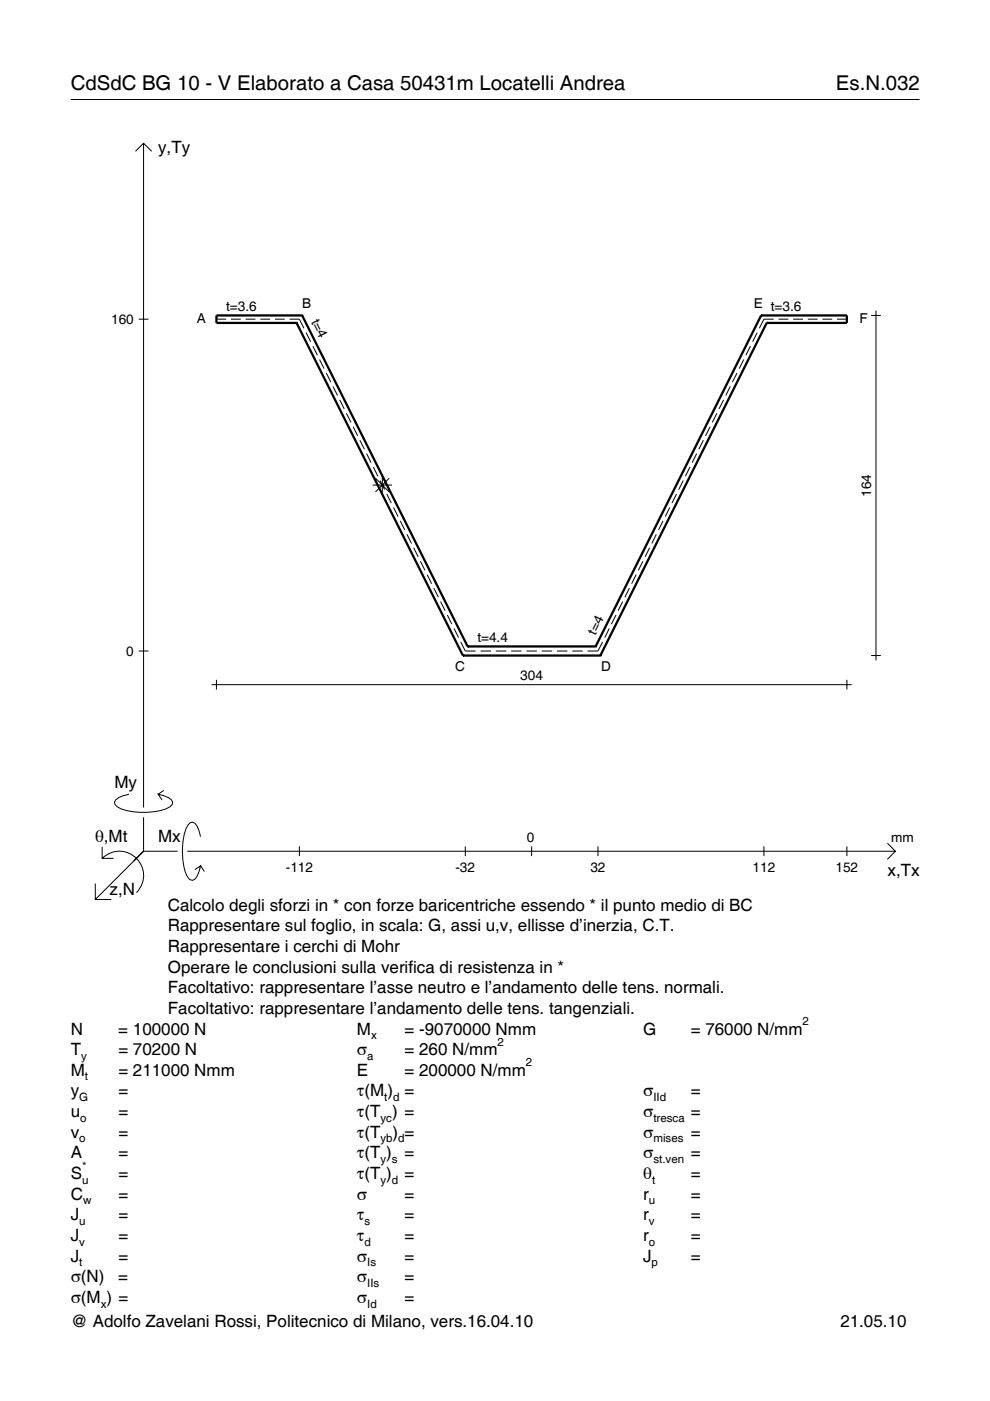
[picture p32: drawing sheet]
<svg xmlns="http://www.w3.org/2000/svg" width="210mm" height="297mm" viewBox="0 0 210 297" stroke-linecap="round" stroke-linejoin="round" font-family="sans-serif">
<defs><g id="words">
<g font-size="4.3">
<text x="15" y="19">CdSdC BG 10 - V Elaborato a Casa 50431m Locatelli Andrea</text>
<text x="177.2" y="19">Es.N.032</text>
</g>
<g font-size="3.6">
<text x="33.5" y="32.4">y,Ty</text>
<text x="24.3" y="167.1">My</text>
<text x="20.1" y="178.4">θ,Mt</text>
<text x="33.5" y="178.4">Mx</text>
<text x="188.2" y="185.6">x,Tx</text>
<text x="23.2" y="189.7">z,N</text>
<text x="35.6" y="193.1">Calcolo degli sforzi in * con forze baricentriche essendo * il punto medio di BC</text>
<text x="35.6" y="197.5">Rappresentare sul foglio, in scala: G, assi u,v, ellisse d’inerzia, C.T.</text>
<text x="35.6" y="201.8">Rappresentare i cerchi di Mohr</text>
<text x="35.6" y="206.2">Operare le conclusioni sulla verifica di resistenza in *</text>
<text x="35.6" y="210.6">Facoltativo: rappresentare l’asse neutro e l’andamento delle tens. normali.</text>
<text x="35.6" y="215">Facoltativo: rappresentare l’andamento delle tens. tangenziali.</text>
<text x="15" y="219.3">N</text>
<text x="25.1" y="219.3">= 100000 N</text>
<text x="75.7" y="219.3">M</text>
<text x="85.8" y="219.3">= -9070000 Nmm</text>
<text x="136.4" y="219.3">G</text>
<text x="146.5" y="219.3">= 76000 N/mm</text>
<text x="15" y="223.7">T</text>
<text x="25.1" y="223.7">= 70200 N</text>
<text x="75.7" y="223.7">σ</text>
<text x="85.8" y="223.7">= 260 N/mm</text>
<text x="15" y="232.5">y</text>
<text x="15" y="228.1">M</text>
<text x="25.1" y="228.1">= 211000 Nmm</text>
<text x="25.1" y="232.5">=</text>
<text x="75.7" y="228.1">E</text>
<text x="75.7" y="232.5">τ(M ) =</text>
<text x="85.8" y="228.1">= 200000 N/mm</text>
<text x="136.4" y="232.5">σ</text>
<text x="146.5" y="232.5">=</text>
<text x="15" y="236.8">u</text>
<text x="25.1" y="236.8">=</text>
<text x="75.7" y="236.8">τ(T ) =</text>
<text x="136.4" y="236.8">σ</text>
<text x="146.5" y="236.8">=</text>
<text x="15" y="241.2">v</text>
<text x="15" y="245.6">A</text>
<text x="25.1" y="241.2">=</text>
<text x="25.1" y="245.6">=</text>
<text x="75.7" y="245.6">τ(T )</text>
<text x="75.7" y="241.2">τ(T</text>
<text x="83.3" y="241.2">) =</text>
<text x="85.8" y="245.6">=</text>
<text x="136.4" y="241.2">σ</text>
<text x="136.4" y="245.6">σ</text>
<text x="146.5" y="241.2">=</text>
<text x="146.5" y="245.6">=</text>
<text x="15" y="250">S</text>
<text x="25.1" y="250">=</text>
<text x="75.7" y="250">τ(T )</text>
<text x="85.8" y="250">=</text>
<text x="136.4" y="250">θ</text>
<text x="146.5" y="250">=</text>
<text x="15" y="254.3">C</text>
<text x="25.1" y="254.3">=</text>
<text x="75.7" y="254.3">σ</text>
<text x="85.8" y="254.3">=</text>
<text x="136.4" y="254.3">r</text>
<text x="146.5" y="254.3">=</text>
<text x="15" y="258.7">J</text>
<text x="15" y="263.1">J</text>
<text x="25.1" y="258.7">=</text>
<text x="25.1" y="263.1">=</text>
<text x="75.7" y="258.7">τ</text>
<text x="75.7" y="263.1">τ</text>
<text x="85.8" y="258.7">=</text>
<text x="85.8" y="263.1">=</text>
<text x="136.4" y="258.7">r</text>
<text x="136.4" y="263.1">r</text>
<text x="146.5" y="258.7">=</text>
<text x="146.5" y="263.1">=</text>
<text x="15" y="267.5">J</text>
<text x="25.1" y="267.5">=</text>
<text x="75.7" y="267.5">σ</text>
<text x="85.8" y="267.5">=</text>
<text x="136.4" y="267.5">J</text>
<text x="146.5" y="267.5">=</text>
<text x="15" y="271.8">σ(N)</text>
<text x="25.1" y="271.8">=</text>
<text x="75.7" y="271.8">σ</text>
<text x="85.8" y="271.8">=</text>
<text x="15" y="276.2">σ(M ) =</text>
<text x="15" y="281.4">@ Adolfo Zavelani Rossi, Politecnico di Milano, vers.16.04.10</text>
<text x="75.7" y="276.2">σ</text>
<text x="85.8" y="276.2">=</text>
<text x="178.2" y="281.4">21.05.10</text>
</g>
<g font-size="2.9">
<text x="47.9" y="65.8">t=3.6</text>
<text x="64.1" y="65.3">B</text>
<text x="159.8" y="65.3">E t=3.6</text>
<text x="23.6" y="68.7">160</text>
<text x="41.7" y="68.6">A</text>
<text x="65.9" y="68.3" transform="rotate(63 65.9 68.3)">t=4</text>
<text x="182.2" y="68.6">F</text>
<text x="184.7" y="105.3" transform="rotate(-90 184.7 105.3)">164</text>
<text x="101.2" y="136">t=4.4</text>
<text x="126.3" y="134.8" transform="rotate(-63 126.3 134.8)">t=4</text>
<text x="26.8" y="139">0</text>
<text x="96.5" y="142.3">C</text>
<text x="127.4" y="142.3">D</text>
<text x="110.3" y="144.1">304</text>
<text x="111.7" y="178.4">0</text>
<text x="189" y="178.4">mm</text>
<text x="60.6" y="184.9">-112</text>
<text x="96.6" y="184.9">-32</text>
<text x="125.2" y="184.9">32</text>
<text x="159.6" y="184.9">112</text>
<text x="177.2" y="184.9">152</text>
</g>
<g font-size="2.4">
<text x="78.7" y="220.3">x</text>
<text x="105.5" y="221.7">2</text>
<text x="170.2" y="217.3">2</text>
<text x="17.2" y="224.7">y</text>
<text x="77.9" y="224.7">a</text>
<text x="111.5" y="226.1">2</text>
<text x="16.8" y="233.5">G</text>
<text x="18" y="229.1">t</text>
<text x="81.5" y="233.5">t d</text>
<text x="138.5" y="233.5">IId</text>
<text x="17" y="237.8">o</text>
<text x="80.7" y="237.8">yc</text>
<text x="138.5" y="237.8">tresca</text>
<text x="16.8" y="242.2">o</text>
<text x="80.7" y="242.2">yb d</text>
<text x="138.5" y="242.2">mises</text>
<text x="17.4" y="251">u</text>
<text x="17.4" y="248">*</text>
<text x="80.7" y="246.6">y s</text>
<text x="80.7" y="251">y d</text>
<text x="138.2" y="251">t</text>
<text x="138.5" y="246.6">st.ven</text>
<text x="17.6" y="255.3">w</text>
<text x="137.6" y="255.3">u</text>
<text x="16.8" y="259.7">u</text>
<text x="77.3" y="259.7">s</text>
<text x="137.6" y="259.7">v</text>
<text x="16.8" y="264.1">v</text>
<text x="16.8" y="268.5">t</text>
<text x="77.3" y="264.1">d</text>
<text x="77.9" y="268.5">Is</text>
<text x="137.6" y="264.1">o</text>
<text x="138.2" y="268.5">p</text>
<text x="77.9" y="272.8">IIs</text>
<text x="21.4" y="277.2">x</text>
<text x="77.9" y="277.2">Id</text>
</g>
</g></defs>
<g fill="none" stroke="#000" stroke-width=".21">
<path d="M15 21.1h180M28.7 32.1l1.7-1.7 1.8 1.7M30.4 30.4v140.8M29.4 67.7h2.1M45.9 67.7h2.1M49 67.7h2.1M52.1 67.7h2.1M55.2 67.7h2.1M58.3 67.7h2.1M61.4 67.7h2.1l.9 1.9M64.9 70.5l1 2M66.3 73.4l1 1.9"/>
<path d="M67.7 76.2l1 2M69.2 79.1l.9 1.9M156.3 79.1l-1 1.9M157.7 76.2l-1 2M159.1 73.4l-1 1.9M160.5 70.5l-.9 2M164 67.7h-2l-1 1.9M165.1 67.7h2M168.2 67.7h2M171.3 67.7h2M174.4 67.7h2M177.5 67.7h2.1"/>
<path d="M184.7 66.9h2.1M185.7 65.8v74.2M70.6 81.9l1 2M72 84.8l1 1.9M73.4 87.6l1 2M74.9 90.5l.9 1.9M76.3 93.3l1 2M77.7 96.2l1 1.9M79.2 99l.9 2M146.3 99l-1 2M147.7 96.2l-1 1.9M149.1 93.3l-.9 2"/>
<path d="M150.6 90.5l-1 1.9M152 87.6l-1 2M153.4 84.8l-1 1.9M154.8 81.9l-.9 2M79 102.8h4.1M79.6 101.4l2.9 2.9M80.6 101.9l.9 1.9M81.1 100.8v4.1M82 104.7l1 2M82.5 101.4l-2.9 2.9M83.4 107.6l1 1.9M84.9 110.4l.9 2"/>
<path d="M86.3 113.3l.9 1.9M87.7 116.1l1 2M89.1 119l1 1.9M136.3 119l-1 1.9M137.7 116.1l-.9 2M139.2 113.3l-1 1.9M140.6 110.4l-1 2M142 107.6l-1 1.9M143.4 104.7l-.9 2M144.9 101.9l-1 1.9M29.4 138h2.1M90.6 121.8l.9 2"/>
<path d="M92 124.7l.9 1.9M93.4 127.5l1 2M94.8 130.4l1 1.9M96.3 133.2l.9 2M97.7 136.1l.9 1.9h2.3M101.9 138h2.2M105.1 138h2.2M108.4 138h2.2M111.6 138h2.2M114.9 138h2.2M118.1 138h2.2M121.3 138h2.2"/>
<path d="M127.8 136.1l-1 1.9h-2.2M129.2 133.2l-1 2M130.6 130.4l-1 1.9M132 127.5l-.9 2M133.5 124.7l-1 1.9M134.9 121.8l-1 2M184.7 139h2.1M44.9 145.2h135.7M45.9 144.1v2.1M179.6 144.1v2.1M21.7 179.6v2.4h2.4M27.3 168.4a3.6 3.6 0 0 0-3 1.7l.1 .5a5.6 5.6 0 0 0 3.8 1.5 13.4 13.4 0 0 0 7.8-1l.5-.5 .1-.5a3.6 3.6 0 0 0-3.1-1.7l.8 1.2"/>
<path d="M30.4 173.3v7.2M34.7 167.6l-1.2 .8M42.5 177.4a3.6 3.6 0 0 0-1.7-3.1l-.5 .1a5.7 5.7 0 0 0-1.5 3.8 13.9 13.9 0 0 0 1.1 7.9l.4 .4 .5 .1a3.6 3.6 0 0 0 1.7-3l-1.2 .8M63.5 179.4v2.1M98.6 179.4v2.1M112.7 179.4v2.1M126.8 179.4v2.1M162 179.4v2.1M179.6 179.4v2.1M188.1 178.8l1.7 1.7-1.7 1.7M20.2 187.3v3.4h3.4M21.7 182a5.1 5.1 0 0 1 7.2 0 5.1 5.1 0 0 1 0 7.3"/>
<path d="M30.4 180.5l-10.2 10.2M30.4 180.5h7.2M39.7 180.5h150.1M42.5 183.6l.8 1.2"/>
</g>
<g fill="none" stroke="#000" stroke-width=".48">
<path d="M62.9 68.5h.1M62.9 68.5l35.2 70.5M64.1 66.9h.1M64.1 66.9h-18.2v1.6h17M64.1 66.9l35 70.2M161.4 66.9h.1M161.4 66.9h18.2v1.6h-17M161.4 66.9l-35.1 70.2M162.6 68.5h.1M162.6 68.5l-35.3 70.5M98.1 139h.1M98.1 139h29.2"/>
<path d="M99.1 137.1h.1M99.1 137.1h27.2M126.3 137.1h.1M127.3 139h.1"/>
</g>
<use href="#words"/>
</svg>
